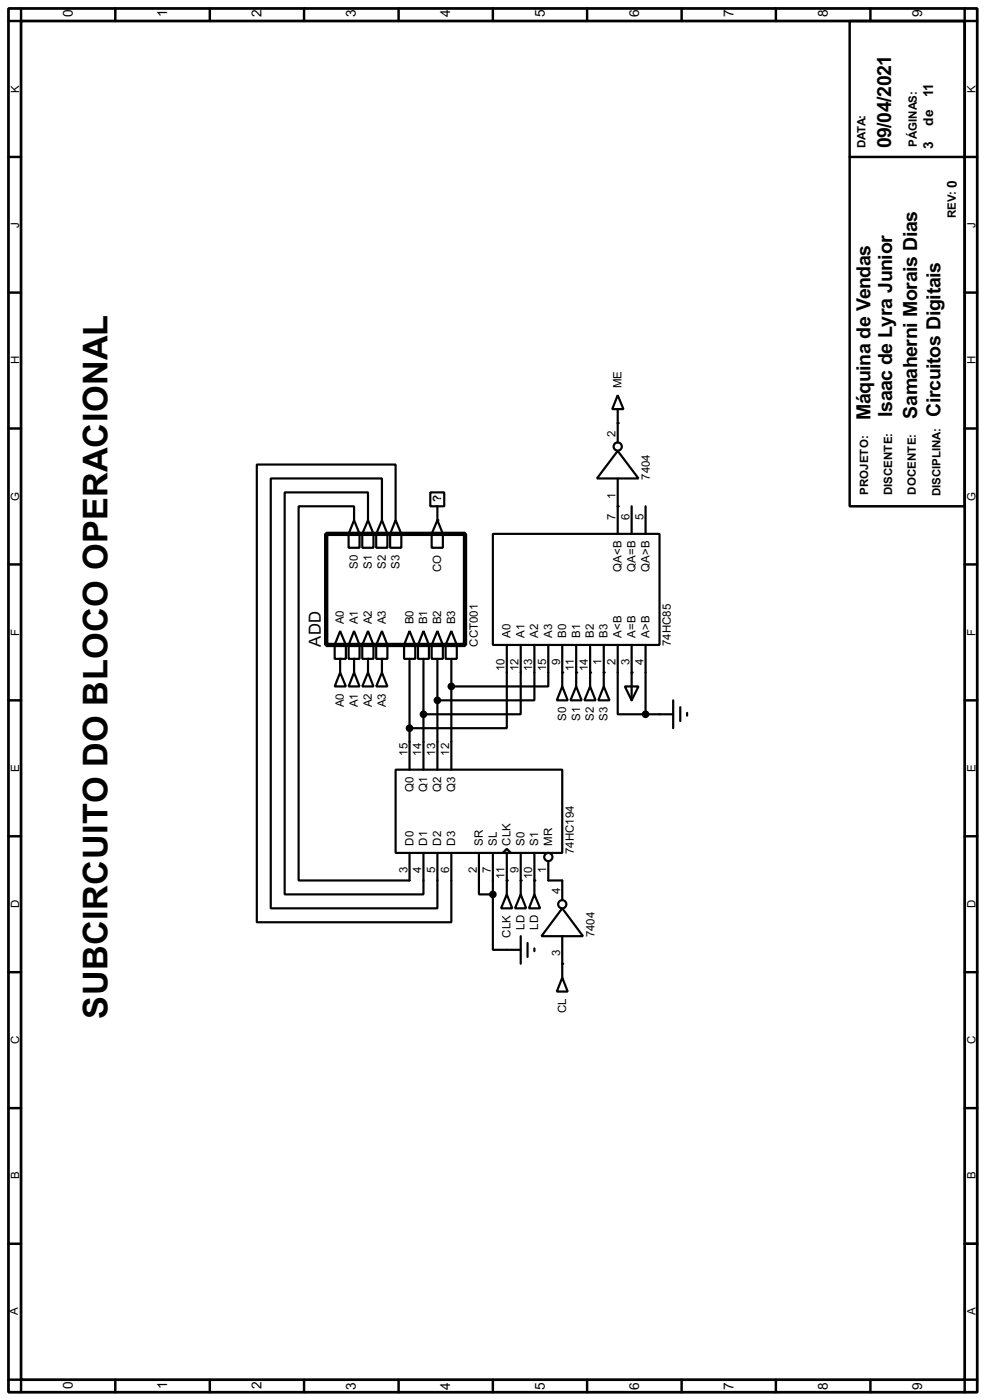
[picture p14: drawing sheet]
<svg xmlns="http://www.w3.org/2000/svg" width="180mm" height="256mm" viewBox="0 0 180 256" stroke-linecap="round" stroke-linejoin="round" font-family="sans-serif">
<defs><g id="words">
<text font-size="7" x="19.6" y="186.6" transform="rotate(-90 19.6 186.6)">SUBCIRCUITO DO BLOCO OPERACIONAL</text>
<g font-size="4">
<text x="163.1" y="27.2" transform="rotate(-90 163.1 27.2)">09/04/2021</text>
<text x="159.3" y="76.9" transform="rotate(-90 159.3 76.9)">Máquina de Vendas</text>
<text x="163.3" y="76.4" transform="rotate(-90 163.3 76.4)">Isaac de Lyra Junior</text>
<text x="167.8" y="76.7" transform="rotate(-90 167.8 76.7)">Samaherni Morais Dias</text>
<text x="172.1" y="76.4" transform="rotate(-90 172.1 76.4)">Circuitos Digitais</text>
</g>
<text font-size="3.4" x="58.7" y="118.5" transform="rotate(-90 58.7 118.5)">ADD</text>
<g font-size="2.8">
<text x="13.3" y="3.2" transform="rotate(-90 13.3 3.2)">0</text>
<text x="30.6" y="3.2" transform="rotate(-90 30.6 3.2)">1</text>
<text x="47.8" y="3.2" transform="rotate(-90 47.8 3.2)">2</text>
<text x="65.1" y="3.2" transform="rotate(-90 65.1 3.2)">3</text>
<text x="82.4" y="3.2" transform="rotate(-90 82.4 3.2)">4</text>
<text x="99.7" y="3.2" transform="rotate(-90 99.7 3.2)">5</text>
<text x="116.9" y="3.2" transform="rotate(-90 116.9 3.2)">6</text>
<text x="134.2" y="3.2" transform="rotate(-90 134.2 3.2)">7</text>
<text x="151.5" y="3.2" transform="rotate(-90 151.5 3.2)">8</text>
<text x="168.7" y="3.2" transform="rotate(-90 168.7 3.2)">9</text>
<text x="170.8" y="17.8" transform="rotate(-90 170.8 17.8)">11</text>
<text x="170.8" y="23" transform="rotate(-90 170.8 23)">de</text>
<text x="170.8" y="27.3" transform="rotate(-90 170.8 27.3)">3</text>
<text x="175.1" y="34.4" transform="rotate(-90 175.1 34.4)">0</text>
<text x="13.3" y="254.4" transform="rotate(-90 13.3 254.4)">0</text>
<text x="30.6" y="254.4" transform="rotate(-90 30.6 254.4)">1</text>
<text x="47.8" y="254.4" transform="rotate(-90 47.8 254.4)">2</text>
<text x="65.1" y="254.7" transform="rotate(-90 65.1 254.7)">3</text>
<text x="82.4" y="254.7" transform="rotate(-90 82.4 254.7)">4</text>
<text x="99.7" y="254.7" transform="rotate(-90 99.7 254.7)">5</text>
<text x="116.9" y="254.7" transform="rotate(-90 116.9 254.7)">6</text>
<text x="134.2" y="254.7" transform="rotate(-90 134.2 254.7)">7</text>
<text x="151.5" y="254.7" transform="rotate(-90 151.5 254.7)">8</text>
<text x="168.7" y="254.7" transform="rotate(-90 168.7 254.7)">9</text>
</g>
<g font-size="2.3">
<text x="3.5" y="17" transform="rotate(-90 3.5 17)">K</text>
<text x="178.5" y="17" transform="rotate(-90 178.5 17)">K</text>
<text x="158.4" y="27.2" transform="rotate(-90 158.4 27.2)">DATA:</text>
<text x="167.8" y="26.9" transform="rotate(-90 167.8 26.9)">PÁGINAS:</text>
<text x="3.5" y="41.7" transform="rotate(-90 3.5 41.7)">J</text>
<text x="174.9" y="40" transform="rotate(-90 174.9 40)">REV:</text>
<text x="178.5" y="41.7" transform="rotate(-90 178.5 41.7)">J</text>
<text x="3.5" y="66.8" transform="rotate(-90 3.5 66.8)">H</text>
<text x="113.7" y="71.1" transform="rotate(-90 113.7 71.1)">ME</text>
<text x="178.5" y="66.8" transform="rotate(-90 178.5 66.8)">H</text>
<text x="112.6" y="80" transform="rotate(-90 112.6 80)">2</text>
<text x="118.9" y="87.8" transform="rotate(-90 118.9 87.8)">7404</text>
<text x="3.5" y="91.7" transform="rotate(-90 3.5 91.7)">G</text>
<text x="80.7" y="92" transform="rotate(-90 80.7 92)">?</text>
<text x="112.6" y="95.3" transform="rotate(-90 112.6 95.3)">7</text>
<text x="112.6" y="91.3" transform="rotate(-90 112.6 91.3)">1</text>
<text x="115.2" y="95.3" transform="rotate(-90 115.2 95.3)">6</text>
<text x="117.7" y="95.3" transform="rotate(-90 117.7 95.3)">5</text>
<text x="158.9" y="90.7" transform="rotate(-90 158.9 90.7)">PROJETO:</text>
<text x="163.3" y="90.8" transform="rotate(-90 163.3 90.8)">DISCENTE:</text>
<text x="167.6" y="90.6" transform="rotate(-90 167.6 90.6)">DOCENTE:</text>
<text x="172.1" y="90.9" transform="rotate(-90 172.1 90.9)">DISCIPLINA:</text>
<text x="178.5" y="91.7" transform="rotate(-90 178.5 91.7)">G</text>
<text x="65.5" y="104.2" transform="rotate(-90 65.5 104.2)">S0</text>
<text x="68" y="104.2" transform="rotate(-90 68 104.2)">S1</text>
<text x="70.6" y="104.2" transform="rotate(-90 70.6 104.2)">S2</text>
<text x="73.1" y="104.2" transform="rotate(-90 73.1 104.2)">S3</text>
<text x="80.7" y="104.8" transform="rotate(-90 80.7 104.8)">CO</text>
<text x="113.7" y="104.7" transform="rotate(-90 113.7 104.7)">QA&lt;B</text>
<text x="116.3" y="104.7" transform="rotate(-90 116.3 104.7)">QA=B</text>
<text x="118.8" y="104.7" transform="rotate(-90 118.8 104.7)">QA&gt;B</text>
<text x="3.5" y="116.5" transform="rotate(-90 3.5 116.5)">F</text>
<text x="62.9" y="114.3" transform="rotate(-90 62.9 114.3)">A0</text>
<text x="65.5" y="114.3" transform="rotate(-90 65.5 114.3)">A1</text>
<text x="68" y="114.3" transform="rotate(-90 68 114.3)">A2</text>
<text x="70.6" y="114.3" transform="rotate(-90 70.6 114.3)">A3</text>
<text x="75.6" y="114.3" transform="rotate(-90 75.6 114.3)">B0</text>
<text x="78.2" y="114.3" transform="rotate(-90 78.2 114.3)">B1</text>
<text x="80.7" y="114.3" transform="rotate(-90 80.7 114.3)">B2</text>
<text x="83.3" y="114.3" transform="rotate(-90 83.3 114.3)">B3</text>
<text x="87.4" y="118.5" transform="rotate(-90 87.4 118.5)">CCT001</text>
<text x="93.4" y="116.8" transform="rotate(-90 93.4 116.8)">A0</text>
<text x="96" y="116.8" transform="rotate(-90 96 116.8)">A1</text>
<text x="98.5" y="116.8" transform="rotate(-90 98.5 116.8)">A2</text>
<text x="101" y="116.8" transform="rotate(-90 101 116.8)">A3</text>
<text x="103.6" y="116.8" transform="rotate(-90 103.6 116.8)">B0</text>
<text x="106.1" y="116.8" transform="rotate(-90 106.1 116.8)">B1</text>
<text x="108.7" y="116.8" transform="rotate(-90 108.7 116.8)">B2</text>
<text x="111.2" y="116.8" transform="rotate(-90 111.2 116.8)">B3</text>
<text x="113.7" y="116.8" transform="rotate(-90 113.7 116.8)">A&lt;B</text>
<text x="116.3" y="116.8" transform="rotate(-90 116.3 116.8)">A=B</text>
<text x="118.8" y="116.8" transform="rotate(-90 118.8 116.8)">A&gt;B</text>
<text x="122.8" y="118.3" transform="rotate(-90 122.8 118.3)">74HC85</text>
<text x="178.5" y="116.5" transform="rotate(-90 178.5 116.5)">F</text>
<text x="92.3" y="123" transform="rotate(-90 92.3 123)">10</text>
<text x="94.9" y="123" transform="rotate(-90 94.9 123)">12</text>
<text x="97.4" y="123" transform="rotate(-90 97.4 123)">13</text>
<text x="99.9" y="123" transform="rotate(-90 99.9 123)">15</text>
<text x="102.5" y="121.8" transform="rotate(-90 102.5 121.8)">9</text>
<text x="105" y="122.8" transform="rotate(-90 105 122.8)">11</text>
<text x="107.6" y="123" transform="rotate(-90 107.6 123)">14</text>
<text x="110.1" y="121.8" transform="rotate(-90 110.1 121.8)">1</text>
<text x="112.6" y="121.8" transform="rotate(-90 112.6 121.8)">2</text>
<text x="115.2" y="121.8" transform="rotate(-90 115.2 121.8)">3</text>
<text x="117.7" y="121.8" transform="rotate(-90 117.7 121.8)">4</text>
<text x="62.9" y="129.6" transform="rotate(-90 62.9 129.6)">A0</text>
<text x="65.5" y="129.6" transform="rotate(-90 65.5 129.6)">A1</text>
<text x="68" y="129.6" transform="rotate(-90 68 129.6)">A2</text>
<text x="70.6" y="129.6" transform="rotate(-90 70.6 129.6)">A3</text>
<text x="103.6" y="132.1" transform="rotate(-90 103.6 132.1)">S0</text>
<text x="106.1" y="132.1" transform="rotate(-90 106.1 132.1)">S1</text>
<text x="108.7" y="132.1" transform="rotate(-90 108.7 132.1)">S2</text>
<text x="111.2" y="132.1" transform="rotate(-90 111.2 132.1)">S3</text>
<text x="3.5" y="141.4" transform="rotate(-90 3.5 141.4)">E</text>
<text x="74.5" y="138.4" transform="rotate(-90 74.5 138.4)">15</text>
<text x="77.1" y="138.4" transform="rotate(-90 77.1 138.4)">14</text>
<text x="79.6" y="138.4" transform="rotate(-90 79.6 138.4)">13</text>
<text x="82.2" y="138.4" transform="rotate(-90 82.2 138.4)">12</text>
<text x="178.5" y="141.4" transform="rotate(-90 178.5 141.4)">E</text>
<text x="75.6" y="145" transform="rotate(-90 75.6 145)">Q0</text>
<text x="78.2" y="145" transform="rotate(-90 78.2 145)">Q1</text>
<text x="80.7" y="145" transform="rotate(-90 80.7 145)">Q2</text>
<text x="83.3" y="145" transform="rotate(-90 83.3 145)">Q3</text>
<text x="75.6" y="154.9" transform="rotate(-90 75.6 154.9)">D0</text>
<text x="78.2" y="154.9" transform="rotate(-90 78.2 154.9)">D1</text>
<text x="80.7" y="154.9" transform="rotate(-90 80.7 154.9)">D2</text>
<text x="83.3" y="154.9" transform="rotate(-90 83.3 154.9)">D3</text>
<text x="88.3" y="154.9" transform="rotate(-90 88.3 154.9)">SR</text>
<text x="90.9" y="154.9" transform="rotate(-90 90.9 154.9)">SL</text>
<text x="93.4" y="154.9" transform="rotate(-90 93.4 154.9)">CLK</text>
<text x="96" y="154.9" transform="rotate(-90 96 154.9)">S0</text>
<text x="98.5" y="154.9" transform="rotate(-90 98.5 154.9)">S1</text>
<text x="101" y="154.9" transform="rotate(-90 101 154.9)">MR</text>
<text x="74.5" y="159.9" transform="rotate(-90 74.5 159.9)">3</text>
<text x="77.1" y="159.9" transform="rotate(-90 77.1 159.9)">4</text>
<text x="79.6" y="159.9" transform="rotate(-90 79.6 159.9)">5</text>
<text x="82.2" y="159.9" transform="rotate(-90 82.2 159.9)">6</text>
<text x="87.2" y="159.9" transform="rotate(-90 87.2 159.9)">2</text>
<text x="89.8" y="159.9" transform="rotate(-90 89.8 159.9)">7</text>
<text x="92.3" y="160.9" transform="rotate(-90 92.3 160.9)">11</text>
<text x="94.9" y="159.9" transform="rotate(-90 94.9 159.9)">9</text>
<text x="97.4" y="161.1" transform="rotate(-90 97.4 161.1)">10</text>
<text x="99.9" y="159.9" transform="rotate(-90 99.9 159.9)">1</text>
<text x="105" y="156.4" transform="rotate(-90 105 156.4)">74HC194</text>
<text x="3.5" y="166.4" transform="rotate(-90 3.5 166.4)">D</text>
<text x="102.5" y="163.8" transform="rotate(-90 102.5 163.8)">4</text>
<text x="178.5" y="166.4" transform="rotate(-90 178.5 166.4)">D</text>
<text x="93.4" y="171.8" transform="rotate(-90 93.4 171.8)">CLK</text>
<text x="96" y="170.4" transform="rotate(-90 96 170.4)">LD</text>
<text x="98.5" y="170.4" transform="rotate(-90 98.5 170.4)">LD</text>
<text x="108.8" y="171.7" transform="rotate(-90 108.8 171.7)">7404</text>
<text x="102.5" y="175.1" transform="rotate(-90 102.5 175.1)">3</text>
<text x="103.6" y="185.6" transform="rotate(-90 103.6 185.6)">CL</text>
<text x="3.5" y="191.3" transform="rotate(-90 3.5 191.3)">C</text>
<text x="178.5" y="191.3" transform="rotate(-90 178.5 191.3)">C</text>
<text x="3.5" y="216.1" transform="rotate(-90 3.5 216.1)">B</text>
<text x="178.5" y="216.1" transform="rotate(-90 178.5 216.1)">B</text>
<text x="3.2" y="241" transform="rotate(-90 3.2 241)">A</text>
<text x="178.5" y="241" transform="rotate(-90 178.5 241)">A</text>
</g>
</g></defs>
<path d="M1.5 1.5h177.3v253.5h-177.3zM3.8 3.8h172.7v248.9h-172.7z" fill="none" stroke="#000" stroke-width=".5"/>
<g fill="none" stroke="#000" stroke-width=".45">
<path d="M3.8 1.5v2.3h-2.3M21.1 1.5v2.3M38.4 1.5v2.3M55.6 1.5v2.3M72.9 1.5v2.3M90.2 1.5v2.3M107.4 1.5v2.3M124.7 1.5v2.3M142 1.5v2.3M155.5 3.8h21v88.9h-21zM159.3 1.5v2.3M176.5 1.5v2.3h2.3"/>
<path d="M1.5 28.7h2.3M155.5 28.7h23.3M1.5 53.6h2.3M176.5 53.6h2.3M1.5 78.5h2.3M176.5 78.5h2.3M1.5 103.4h2.3M176.5 103.4h2.3M1.5 128.3h2.3M176.5 128.3h2.3M1.5 153.2h2.3M176.5 153.2h2.3"/>
<path d="M1.5 178.1h2.3M176.5 178.1h2.3M1.5 203h2.3M176.5 203h2.3M1.5 227.8h2.3M176.5 227.8h2.3M1.5 252.7h2.3v2.3M21.1 252.7v2.3M38.4 252.7v2.3M55.6 252.7v2.3M72.9 252.7v2.3M90.2 252.7v2.3"/>
<path d="M107.4 252.7v2.3M124.7 252.7v2.3M142 252.7v2.3M159.3 252.7v2.3M178.8 252.7h-2.3v2.3"/>
</g>
<g fill="#000">
<circle cx="113" cy="77.5" r=".2"/>
<circle cx="80" cy="95.3" r=".2"/>
<circle cx="113" cy="92.7" r=".2"/>
<circle cx="62.2" cy="120.7" r=".2"/>
<circle cx="64.8" cy="120.7" r=".2"/>
<circle cx="67.3" cy="120.7" r=".2"/>
<circle cx="69.9" cy="120.7" r=".2"/>
<circle cx="102.9" cy="123.2" r=".2"/>
<circle cx="105.4" cy="123.2" r=".2"/>
<circle cx="108" cy="123.2" r=".2"/>
<circle cx="110.5" cy="123.2" r=".2"/>
<circle cx="115.6" cy="123.2" r=".2"/>
<circle cx="92.7" cy="161.3" r=".2"/>
<circle cx="95.3" cy="161.3" r=".2"/>
<circle cx="97.8" cy="161.3" r=".2"/>
<circle cx="102.9" cy="176.5" r=".2"/>
</g>
<g fill="none" stroke="#000" stroke-width=".4">
<path d="M113 72.4l1.1 2.5h-2.1zM113 74.9v6.1M63.8 97.8h2M64.8 95.3l1 2.5v2.5h-2v-2.5zM64.8 95.3v-2.6h-10.2v68.6h20.3v-5.1M66.3 97.8h2M67.3 95.3l1 2.5v2.5h-2v-2.5zM67.3 95.3v-5.1h-15.2v73.6h25.4v-7.6M68.8 97.8h2.1M69.9 95.3l1 2.5v2.5h-2.1v-2.5zM69.9 95.3v-7.7h-20.4v78.8h30.5v-10.2M71.4 97.8h2"/>
<path d="M72.4 95.3l1 2.5v2.5h-2v-2.5zM72.4 95.3v-10.2h-25.4v83.8h35.6v-12.7M78.7 90.2h2.6v2.5h-2.6zM79 97.8h2M80 95.3l1 2.5v2.5h-2v-2.5zM80 92.7v2.6M90.2 97.8h30.5v20.3h-30.5zM113 82.6l3.8 5h-7.6zM113 87.6v10.2M115.6 92.7v5.1M118.1 92.7v5.1M61.2 118.1h2.1"/>
<path d="M62.2 115.6l1.1 2.5v2.6h-2.1v-2.6zM63.8 118.1h2M64.8 115.6l1 2.5v2.6h-2v-2.6zM66.3 118.1h2M67.3 115.6l1 2.5v2.6h-2v-2.6zM68.8 118.1h2.1M69.9 115.6l1 2.5v2.6h-2.1v-2.6zM73.9 118.1h2.1M74.9 115.6l1.1 2.5v2.6h-2.1v-2.6zM76.5 118.1h2M77.5 115.6l1 2.5v2.6h-2v-2.6zM79 118.1h2"/>
<path d="M80 115.6l1 2.5v2.6h-2v-2.6zM81.5 118.1h2.1M82.6 115.6l1 2.5v2.6h-2.1v-2.6zM92.7 118.1v15.3h-17.8M95.3 118.1v12.7h-17.8M97.8 118.1v10.2h-17.8M100.3 118.1v7.6h-17.7M102.9 118.1v7.6M105.4 118.1v7.6M108 118.1v7.6M110.5 118.1v7.6M113 118.1v12.7h5.1"/>
<path d="M115.6 118.1v10.2M118.1 118.1v12.7M62.2 123.2l1.1 2.5h-2.1zM62.2 120.7v2.5M64.8 123.2l1 2.5h-2zM64.8 120.7v2.5M67.3 123.2l1 2.5h-2zM67.3 120.7v2.5M69.9 123.2l1 2.5h-2.1zM69.9 120.7v2.5M74.9 120.7v20.3M77.5 120.7v20.3"/>
<path d="M80 120.7v20.3M82.6 120.7v20.3M102.9 125.7l1 2.6h-2zM105.4 125.7l1 2.6h-2zM108 125.7l1 2.6h-2.1zM110.5 125.7l1 2.6h-2zM114.3 125.7h2.5l-1.2 2.6zM118.1 130.8h5.1M123.2 128.3v5.1M124.5 129.5v2.6M125.7 130.6v.5M72.4 141h30.5v15.2h-30.5z"/>
<path d="M87.6 156.2v7.6h2.6M90.2 156.2v7.6M92 156.2l.7-.7 .8 .7zM92.7 156.2v7.6M95.3 156.2v7.6M97.8 156.2v7.6M100.3 157.7v3.6h2.6v3.6M90.2 163.8v10.2h5.1M92.7 163.8l1 2.6h-2zM95.3 163.8l1 2.6h-2.1zM95.3 171.5v5M96.5 172.7v2.6"/>
<path d="M97.8 163.8l1 2.6h-2zM97.8 173.7v.5M102.9 179.1l1 2.5h-2zM102.9 166.4l3.8 5.1h-7.6zM102.9 171.5v7.6"/>
<circle cx="113" cy="81.8" r=".75"/>
<circle cx="100.3" cy="157" r=".75"/>
<circle cx="102.9" cy="165.6" r=".75"/>
</g>
<path d="M59.7 97.8h25.4v20.3h-25.4z" fill="none" stroke="#000" stroke-width=".8"/>
<g fill="#000" stroke="#000" stroke-width=".4">
<circle cx="74.9" cy="133.4" r=".5"/>
<circle cx="77.5" cy="130.8" r=".5"/>
<circle cx="80" cy="128.3" r=".5"/>
<circle cx="82.6" cy="125.7" r=".5"/>
<circle cx="118.1" cy="130.8" r=".5"/>
<circle cx="90.2" cy="163.8" r=".5"/>
</g>
<use href="#words"/>
</svg>
